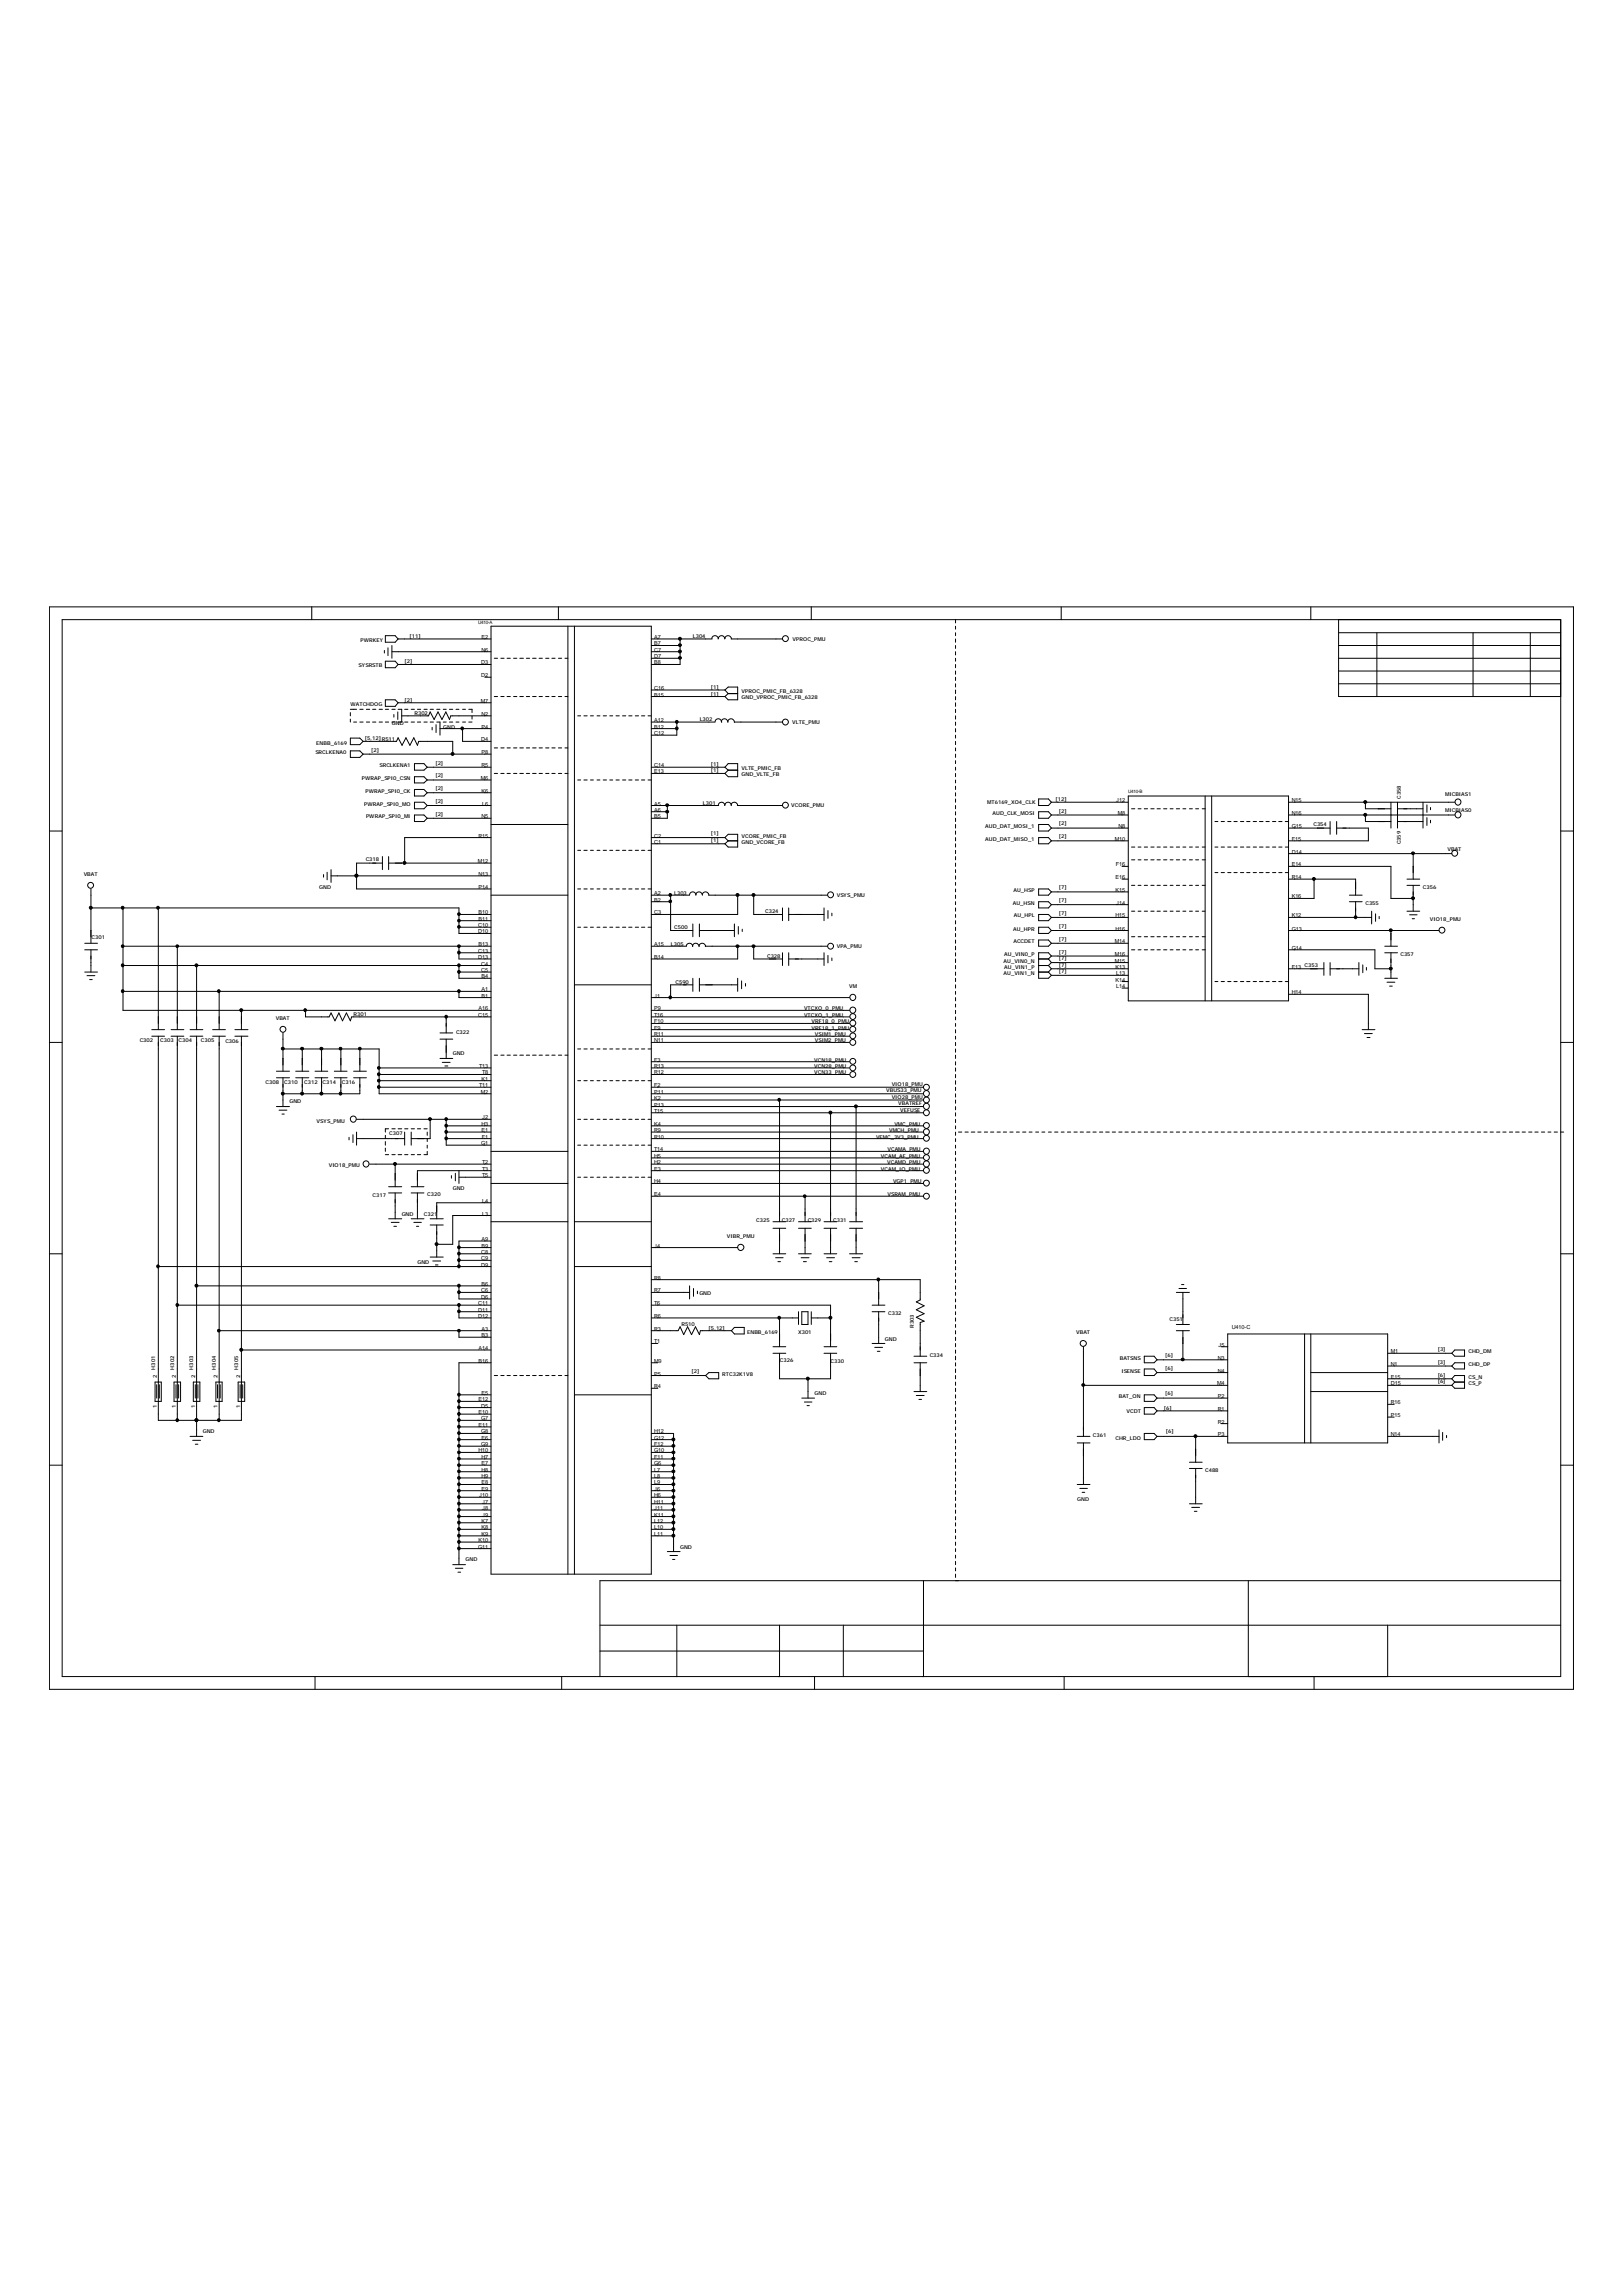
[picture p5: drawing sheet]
<svg xmlns="http://www.w3.org/2000/svg" width="210mm" height="297mm" viewBox="0 0 210 297" stroke-linecap="round" stroke-linejoin="round" font-family="sans-serif">
<defs><g id="words">
<g font-size=".7">
<text x="46.7" y="83">PWRKEY</text>
<text x="53" y="82.5">[11]</text>
<text x="62.3" y="82.7">E2</text>
<text x="84.7" y="82.7">A7</text>
<text x="84.7" y="83.5">B7</text>
<text x="89.7" y="82.5">L304</text>
<text x="102.6" y="82.9">VPROC_PMU</text>
<text x="46.4" y="86.3">SYSRSTB</text>
<text x="52.4" y="85.8">[2]</text>
<text x="62.3" y="86">D3</text>
<text x="62.3" y="87.6">D2</text>
<text x="62.3" y="84.3">N6</text>
<text x="84.7" y="85.2">D7</text>
<text x="84.7" y="86">B8</text>
<text x="84.7" y="89.3">C16</text>
<text x="84.7" y="84.3">C7</text>
<text x="92" y="89.1">[1]</text>
<text x="92" y="90">[1]</text>
<text x="96" y="89.6">VPROC_PMIC_FB_6328</text>
<text x="45.3" y="91.3">WATCHDOG</text>
<text x="47.2" y="95.7">[5,12]R511</text>
<text x="50.7" y="93.8">GND</text>
<text x="52.4" y="90.8">[2]</text>
<text x="53.6" y="92.4">R302</text>
<text x="57.4" y="94.3">GND</text>
<text x="62.2" y="90.9">M7</text>
<text x="62.3" y="95.9">D4</text>
<text x="62.3" y="92.6">N2</text>
<text x="62.3" y="94.3">P4</text>
<text x="84.7" y="93.4">A12</text>
<text x="84.7" y="94.3">B12</text>
<text x="84.7" y="95.1">C12</text>
<text x="84.7" y="90.1">B15</text>
<text x="90.6" y="93.3">L302</text>
<text x="96" y="90.5">GND_VPROC_PMIC_FB_6328</text>
<text x="102.5" y="93.7">VLTE_PMU</text>
<text x="40.8" y="97.6">SRCLKENA0</text>
<text x="40.9" y="96.3">ENBB_6169</text>
<text x="46.8" y="100.9">PWRAP_SPI0_CSN</text>
<text x="48" y="97.3">[2]</text>
<text x="49.1" y="99.3">SRCLKENA1</text>
<text x="56.3" y="98.9">[2]</text>
<text x="56.3" y="100.6">[2]</text>
<text x="62.2" y="100.9">M6</text>
<text x="62.3" y="97.6">P8</text>
<text x="62.3" y="99.3">R5</text>
<text x="84.7" y="99.3">C14</text>
<text x="84.7" y="100.1">E13</text>
<text x="92" y="99.1">[1]</text>
<text x="92" y="99.9">[1]</text>
<text x="96" y="99.6">VLTE_PMIC_FB</text>
<text x="96" y="100.4">GND_VLTE_FB</text>
<text x="47.1" y="104.2">PWRAP_SPI0_MO</text>
<text x="47.3" y="102.6">PWRAP_SPI0_CK</text>
<text x="47.4" y="105.9">PWRAP_SPI0_MI</text>
<text x="56.3" y="102.2">[2]</text>
<text x="56.3" y="103.9">[2]</text>
<text x="56.3" y="105.5">[2]</text>
<text x="62.3" y="105.9">N5</text>
<text x="62.3" y="102.6">K6</text>
<text x="62.4" y="104.2">L6</text>
<text x="84.7" y="104.2">A5</text>
<text x="84.7" y="105">A6</text>
<text x="84.7" y="105.9">B5</text>
<text x="91" y="104.1">L301</text>
<text x="102.4" y="104.4">VCORE_PMU</text>
<text x="127.5" y="107.1">AUD_DAT_MOSI_1</text>
<text x="127.8" y="104">MT6169_XO4_CLK</text>
<text x="128.4" y="105.4">AUD_CLK_MOSI</text>
<text x="136.6" y="103.6">[12]</text>
<text x="137" y="106.8">[2]</text>
<text x="137" y="105.1">[2]</text>
<text x="144.4" y="103.8">J12</text>
<text x="144.7" y="105.4">M8</text>
<text x="144.7" y="107.1">N8</text>
<text x="167.2" y="107.1">G15</text>
<text x="167.2" y="105.4">N16</text>
<text x="167.2" y="103.8">N15</text>
<text x="170" y="106.9">C354</text>
<text x="181.3" y="103.4" transform="rotate(-90 181.3 103.4)">C358</text>
<text x="187" y="103">MICBIAS1</text>
<text x="187" y="105">MICBIAS0</text>
<text x="10.8" y="113.3">VBAT</text>
<text x="47.3" y="111.4">C318</text>
<text x="61.8" y="111.7">M12</text>
<text x="61.9" y="108.4">R15</text>
<text x="61.9" y="113.3">N13</text>
<text x="84.7" y="108.4">C2</text>
<text x="84.7" y="109.2">C1</text>
<text x="92" y="108">[1]</text>
<text x="92" y="108.9">[1]</text>
<text x="96" y="108.4">VCORE_PMIC_FB</text>
<text x="96" y="109.2">GND_VCORE_FB</text>
<text x="127.5" y="108.8">AUD_DAT_MISO_1</text>
<text x="137" y="108.4">[2]</text>
<text x="144.3" y="108.8">M10</text>
<text x="144.4" y="113.7">E16</text>
<text x="144.4" y="112.1">F16</text>
<text x="167.2" y="113.7">R14</text>
<text x="167.2" y="110.4">D14</text>
<text x="167.2" y="112.1">E14</text>
<text x="167.2" y="108.8">F15</text>
<text x="181.3" y="109.2" transform="rotate(-90 181.3 109.2)">C359</text>
<text x="187.3" y="110.1">VBAT</text>
<text x="41.3" y="115">GND</text>
<text x="61.9" y="120">C10</text>
<text x="61.9" y="118.3">B10</text>
<text x="61.9" y="119.1">B11</text>
<text x="61.9" y="115">P14</text>
<text x="84.7" y="118.3">C3</text>
<text x="84.7" y="116.7">B2</text>
<text x="84.7" y="115.8">A2</text>
<text x="87.2" y="115.7">L303</text>
<text x="99" y="118.1">C324</text>
<text x="108.3" y="116.1">VSYS_PMU</text>
<text x="131.1" y="117">AU_HSN</text>
<text x="131.1" y="115.4">AU_HSP</text>
<text x="131.2" y="118.7">AU_HPL</text>
<text x="137" y="116.7">[7]</text>
<text x="137" y="115">[7]</text>
<text x="137" y="118.4">[7]</text>
<text x="144.4" y="115.4">K15</text>
<text x="144.4" y="118.7">H15</text>
<text x="144.4" y="117">J14</text>
<text x="167.2" y="118.7">K12</text>
<text x="167.2" y="116.2">K16</text>
<text x="176.7" y="117.1">C355</text>
<text x="184.1" y="115">C356</text>
<text x="185" y="119.2">VIO18_PMU</text>
<text x="11.9" y="121.5">C301</text>
<text x="61.9" y="124.1">D13</text>
<text x="61.9" y="123.3">C13</text>
<text x="61.9" y="120.8">D10</text>
<text x="61.9" y="122.4">B13</text>
<text x="62.3" y="125.8">C5</text>
<text x="62.3" y="124.9">C4</text>
<text x="84.7" y="122.4">A15</text>
<text x="84.7" y="124.1">B14</text>
<text x="86.8" y="122.4">L305</text>
<text x="87.2" y="120.1">C500</text>
<text x="99.3" y="123.9">C328</text>
<text x="108.3" y="122.7">VPA_PMU</text>
<text x="129.9" y="124.5">AU_VIN0_N</text>
<text x="130" y="123.7">AU_VIN0_P</text>
<text x="130" y="125.3">AU_VIN1_P</text>
<text x="131.1" y="120.4">AU_HPR</text>
<text x="131.1" y="122">ACCDET</text>
<text x="137" y="120">[7]</text>
<text x="137" y="121.7">[7]</text>
<text x="137" y="123.4">[7]</text>
<text x="137" y="124.2">[7]</text>
<text x="137" y="125">[7]</text>
<text x="137" y="125.8">[7]</text>
<text x="144.3" y="122">M14</text>
<text x="144.3" y="123.7">M16</text>
<text x="144.3" y="124.5">M15</text>
<text x="144.4" y="120.4">H16</text>
<text x="144.4" y="125.3">K13</text>
<text x="167.2" y="125.3">F13</text>
<text x="167.2" y="120.4">G13</text>
<text x="167.2" y="122.9">G14</text>
<text x="168.8" y="125">C353</text>
<text x="181.2" y="123.7">C357</text>
<text x="35.7" y="131.9">VBAT</text>
<text x="45.8" y="131.5">R301</text>
<text x="61.9" y="131.6">C15</text>
<text x="61.9" y="130.7">A16</text>
<text x="62.3" y="129.1">B1</text>
<text x="62.3" y="126.6">B4</text>
<text x="62.3" y="128.3">A1</text>
<text x="84.7" y="129.1">J1</text>
<text x="84.7" y="130.7">P9</text>
<text x="84.7" y="131.6">T16</text>
<text x="87.4" y="127.3">C590</text>
<text x="104.1" y="130.7">VTCXO_0_PMU</text>
<text x="104.1" y="131.6">VTCXO_1_PMU</text>
<text x="109.9" y="127.8">VM</text>
<text x="129.9" y="126.2">AU_VIN1_N</text>
<text x="144.4" y="127">K14</text>
<text x="144.4" y="126.2">L13</text>
<text x="144.4" y="127.8">L14</text>
<text x="167.2" y="128.6">H14</text>
<text x="18.1" y="134.9">C302</text>
<text x="20.7" y="134.9">C303</text>
<text x="23.1" y="134.9">C304</text>
<text x="26" y="134.9">C305</text>
<text x="29.2" y="134.9">C306</text>
<text x="58.6" y="136.5">GND</text>
<text x="59" y="133.7">C322</text>
<text x="84.7" y="134.1">R11</text>
<text x="84.7" y="134.9">N11</text>
<text x="84.7" y="133.2">F9</text>
<text x="84.7" y="137.4">F3</text>
<text x="84.7" y="132.4">F10</text>
<text x="105" y="132.4">VRF18_0_PMU</text>
<text x="105" y="133.2">VRF18_1_PMU</text>
<text x="105.4" y="137.4">VCN18_PMU</text>
<text x="105.5" y="134.1">VSIM1_PMU</text>
<text x="105.5" y="134.9">VSIM2_PMU</text>
<text x="34.4" y="140.3">C308</text>
<text x="36.8" y="140.3">C310</text>
<text x="37.5" y="142.7">GND</text>
<text x="39.4" y="140.3">C312</text>
<text x="41.7" y="140.3">C314</text>
<text x="44.2" y="140.3">C316</text>
<text x="62" y="138.2">T13</text>
<text x="62" y="140.7">T11</text>
<text x="62.2" y="141.5">M2</text>
<text x="62.3" y="139.8">K1</text>
<text x="62.4" y="139">T8</text>
<text x="84.7" y="142.3">K2</text>
<text x="84.7" y="144">T15</text>
<text x="84.7" y="141.5">P11</text>
<text x="84.7" y="143.2">P13</text>
<text x="84.7" y="138.2">R13</text>
<text x="84.7" y="139">R12</text>
<text x="84.7" y="140.7">F2</text>
<text x="105.4" y="138.2">VCN28_PMU</text>
<text x="105.4" y="139">VCN33_PMU</text>
<text x="114.7" y="141.3">VBUS33_PMU</text>
<text x="115.4" y="142.2">VIO28_PMU</text>
<text x="115.4" y="140.5">VIO18_PMU</text>
<text x="116.2" y="143">VBATREF</text>
<text x="116.5" y="143.8">VEFUSE</text>
<text x="41" y="145.2">VSYS_PMU</text>
<text x="50.4" y="146.9">C307</text>
<text x="62.3" y="148.2">G1</text>
<text x="62.3" y="145.7">H3</text>
<text x="62.3" y="146.5">E1</text>
<text x="62.4" y="147.3">F1</text>
<text x="62.4" y="144.8">J2</text>
<text x="84.7" y="149">T14</text>
<text x="84.7" y="145.7">K4</text>
<text x="84.7" y="146.5">R9</text>
<text x="84.7" y="147.3">R10</text>
<text x="84.7" y="149.8">H5</text>
<text x="113.4" y="147.3">VEMC_3V3_PMU</text>
<text x="114" y="149.8">VCAM_AF_PMU</text>
<text x="114.9" y="149">VCAMA_PMU</text>
<text x="115.1" y="146.5">VMCH_PMU</text>
<text x="115.7" y="145.7">VMC_PMU</text>
<text x="42.5" y="151">VIO18_PMU</text>
<text x="48.2" y="154.8">C317</text>
<text x="55.3" y="154.8">C320</text>
<text x="58.6" y="154">GND</text>
<text x="62.4" y="150.6">T2</text>
<text x="62.4" y="155.6">L4</text>
<text x="62.4" y="151.5">T3</text>
<text x="62.4" y="152.3">T5</text>
<text x="84.7" y="153.1">H4</text>
<text x="84.7" y="151.5">E3</text>
<text x="84.7" y="150.6">H2</text>
<text x="84.7" y="154.8">E4</text>
<text x="114" y="151.5">VCAM_IO_PMU</text>
<text x="114.8" y="150.6">VCAMD_PMU</text>
<text x="114.9" y="154.8">VSRAM_PMU</text>
<text x="115.6" y="153.1">VGP1_PMU</text>
<text x="52" y="157.3">GND</text>
<text x="54.9" y="157.3">C321</text>
<text x="62.3" y="160.6">A9</text>
<text x="62.3" y="161.4">B9</text>
<text x="62.4" y="157.3">L3</text>
<text x="84.7" y="161.4">J4</text>
<text x="94.1" y="160.2">VIBR_PMU</text>
<text x="97.9" y="158.1">C325</text>
<text x="101.2" y="158.1">C327</text>
<text x="104.5" y="158.1">C329</text>
<text x="107.8" y="158.1">C331</text>
<text x="54" y="163.5">GND</text>
<text x="62.3" y="163.1">C9</text>
<text x="62.3" y="162.2">C8</text>
<text x="62.3" y="167.2">C6</text>
<text x="62.3" y="163.9">D9</text>
<text x="62.3" y="166.4">B6</text>
<text x="84.7" y="165.6">R8</text>
<text x="84.7" y="167.2">R7</text>
<text x="90.5" y="167.6">GND</text>
<text x="61.9" y="169.7">D11</text>
<text x="61.9" y="170.5">D12</text>
<text x="61.9" y="168.9">C11</text>
<text x="62.3" y="168">D6</text>
<text x="62.3" y="173">B3</text>
<text x="62.3" y="172.2">A3</text>
<text x="84.7" y="168.9">T6</text>
<text x="84.7" y="170.5">R6</text>
<text x="84.7" y="173.8">T1</text>
<text x="84.7" y="172.2">R3</text>
<text x="88.2" y="171.5">R510</text>
<text x="91.7" y="172">[5,12]</text>
<text x="96.7" y="172.6">ENBB_6169</text>
<text x="103.3" y="172.6">X301</text>
<text x="114.5" y="173.4">GND</text>
<text x="114.9" y="170.1">C332</text>
<text x="118.3" y="171.8" transform="rotate(-90 118.3 171.8)">R303</text>
<text x="139.3" y="172.6">VBAT</text>
<text x="151.3" y="170.9">C351</text>
<text x="159.4" y="172">U410-C</text>
<text x="20.1" y="177.2" transform="rotate(-90 20.1 177.2)">H301</text>
<text x="20.3" y="178.3" transform="rotate(-90 20.3 178.3)">2</text>
<text x="22.5" y="177.2" transform="rotate(-90 22.5 177.2)">H302</text>
<text x="22.8" y="178.3" transform="rotate(-90 22.8 178.3)">2</text>
<text x="25" y="177.2" transform="rotate(-90 25 177.2)">H303</text>
<text x="25.3" y="178.3" transform="rotate(-90 25.3 178.3)">2</text>
<text x="27.9" y="177.2" transform="rotate(-90 27.9 177.2)">H304</text>
<text x="28.2" y="178.3" transform="rotate(-90 28.2 178.3)">2</text>
<text x="30.8" y="177.2" transform="rotate(-90 30.8 177.2)">H305</text>
<text x="31.1" y="178.3" transform="rotate(-90 31.1 178.3)">2</text>
<text x="61.9" y="174.7">A14</text>
<text x="61.9" y="176.3">B16</text>
<text x="84.7" y="176.3">M9</text>
<text x="84.7" y="178">P5</text>
<text x="84.7" y="179.6">R4</text>
<text x="89.5" y="177.6">[2]</text>
<text x="93.5" y="178">RTC32K1V8</text>
<text x="100.9" y="176.2">C326</text>
<text x="107.5" y="176.3">C330</text>
<text x="120.3" y="175.6">C334</text>
<text x="144.9" y="175.9">BATSNS</text>
<text x="145.1" y="177.6">ISENSE</text>
<text x="150.8" y="175.6">[6]</text>
<text x="150.8" y="177.2">[6]</text>
<text x="157.5" y="179.2">M4</text>
<text x="157.6" y="175.9">N3</text>
<text x="157.6" y="177.6">N4</text>
<text x="157.7" y="174.2">J5</text>
<text x="180" y="176.7">N1</text>
<text x="180" y="175.1">M1</text>
<text x="180" y="179.2">D15</text>
<text x="180" y="178.4">E15</text>
<text x="186.1" y="174.7">[3]</text>
<text x="186.1" y="176.4">[3]</text>
<text x="186.1" y="178.1">[6]</text>
<text x="186.1" y="178.9">[6]</text>
<text x="190" y="175.1">CHD_DM</text>
<text x="190" y="176.7">CHD_DP</text>
<text x="190" y="178.4">CS_N</text>
<text x="190" y="179.2">CS_P</text>
<text x="20.3" y="182.2" transform="rotate(-90 20.3 182.2)">1</text>
<text x="22.8" y="182.2" transform="rotate(-90 22.8 182.2)">1</text>
<text x="25.3" y="182.2" transform="rotate(-90 25.3 182.2)">1</text>
<text x="26.2" y="185.4">GND</text>
<text x="28.2" y="182.2" transform="rotate(-90 28.2 182.2)">1</text>
<text x="31.1" y="182.2" transform="rotate(-90 31.1 182.2)">1</text>
<text x="61.9" y="183">E10</text>
<text x="61.9" y="184.6">E11</text>
<text x="61.9" y="181.3">E12</text>
<text x="62.3" y="183.8">G7</text>
<text x="62.3" y="185.4">G8</text>
<text x="62.3" y="182.1">D5</text>
<text x="62.3" y="180.5">E5</text>
<text x="84.7" y="185.4">H12</text>
<text x="105.4" y="180.5">GND</text>
<text x="141.4" y="185.9">C361</text>
<text x="144.8" y="180.9">BAT_ON</text>
<text x="145.8" y="182.9">VCDT</text>
<text x="150.6" y="182.4">[6]</text>
<text x="150.8" y="180.5">[6]</text>
<text x="150.9" y="185.4">[6]</text>
<text x="157.6" y="180.9">P2</text>
<text x="157.6" y="182.5">R1</text>
<text x="157.6" y="184.2">R2</text>
<text x="157.6" y="185.8">P3</text>
<text x="180" y="183.3">P15</text>
<text x="180" y="181.7">R16</text>
<text x="180" y="185.8">N14</text>
<text x="61.9" y="187.9">H10</text>
<text x="62.3" y="187.1">G9</text>
<text x="62.3" y="188.8">H7</text>
<text x="62.3" y="190.4">H8</text>
<text x="62.3" y="191.2">H9</text>
<text x="62.3" y="186.3">E6</text>
<text x="62.3" y="189.6">E7</text>
<text x="84.7" y="187.9">G10</text>
<text x="84.7" y="188.8">F11</text>
<text x="84.7" y="189.6">G6</text>
<text x="84.7" y="190.4">L7</text>
<text x="84.7" y="191.2">L8</text>
<text x="84.7" y="187.1">F12</text>
<text x="84.7" y="186.3">G12</text>
<text x="144.4" y="186.3">CHR_LDO</text>
<text x="156" y="190.4">C488</text>
<text x="62" y="193.7">J10</text>
<text x="62.3" y="197">K7</text>
<text x="62.3" y="197.9">K8</text>
<text x="62.3" y="192.1">E8</text>
<text x="62.3" y="192.9">E9</text>
<text x="62.4" y="194.5">J7</text>
<text x="62.4" y="195.4">J8</text>
<text x="62.4" y="196.2">J9</text>
<text x="84.7" y="194.5">H11</text>
<text x="84.7" y="193.7">H6</text>
<text x="84.7" y="195.4">J11</text>
<text x="84.7" y="192.9">J6</text>
<text x="84.7" y="196.2">K11</text>
<text x="84.7" y="197.9">L10</text>
<text x="84.7" y="192.1">L9</text>
<text x="84.7" y="197">L12</text>
<text x="139.4" y="194.1">GND</text>
<text x="60.2" y="202">GND</text>
<text x="61.9" y="200.3">G11</text>
<text x="61.9" y="199.5">K10</text>
<text x="62.3" y="198.7">K9</text>
<text x="84.7" y="198.7">L11</text>
<text x="88" y="200.3">GND</text>
</g>
<g font-size=".6">
<text x="61.9" y="80.7">U410-A</text>
<text x="146" y="102.6">U410-B</text>
</g>
</g></defs>
<g fill="none" stroke="#000" stroke-width=".13">
<path d="M6.4 78.5h197.2v140.1h-197.2zM40.3 78.5v1.7M72.3 78.5v1.7M105 78.5v1.7M137.3 78.5v1.7M169.6 78.5v1.7M8 80.2h194v136.7h-194zM45.3 91.8h.8M45.3 92.2v.4M45.3 93v.4M45.3 95.5h1.3l.4 .4-.4 .4h-1.3zM45.3 97.1h1.3l.4 .5-.4 .4h-1.3z"/>
<path d="M45.8 93.4h.3M46.6 91.8h.4M46.6 93.4h.4M47 95.9h4.3l.2-.5 .5 1 .5-1 .5 1 .6-1 .4 1 .2-.5h4.4v1.7M47 97.6h16.5M47.4 91.8h.4M47.4 93.4h.4M48.2 91.8h.4M48.2 93.4h.4M49.1 91.8h.4M49.1 93.4h.4M49.7 84.1v.4"/>
<path d="M49.9 91.8h.4M49.9 93.4h.4M49.9 82.2h1.2l.4 .5-.4 .4h-1.2zM49.9 85.5h1.2l.4 .5-.4 .4h-1.2zM49.9 90.5h1.2l.4 .4-.4 .5h-1.2zM50.2 83.8v1M50.7 91.8h.4M50.7 93.4h.4M50.7 84.3h12.8M50.7 83.5v1.7M51 92.4v.4M51.5 92.1v1"/>
<path d="M51.5 91.8h.5v1.6h-.5M51.5 82.7h12M51.5 86h12M51.5 90.9h12M52 92.6h3.5l.2-.5 .5 1 .5-1 .5 1 .5-1 .5 1 .1-.5h5.2M52.4 91.8h.4M52.4 93.4h.4M53.2 91.8h.4M53.2 93.4h.4M53.6 98.8h1.3l.4 .5-.4 .3h-1.3zM54 91.8h.4M54 93.4h.4"/>
<path d="M54.9 91.8h.4M54.9 93.4h.4M55.3 99.3h8.2M55.7 91.8h.4M55.7 93.4h.4M55.9 94.1v.3M56.4 93.8v1M56.5 91.8h.4M56.5 93.4h.4v1.7M56.9 94.3h6.6M57.4 91.8h.3M57.4 93.4h.3"/>
<path d="M58.2 91.8h.4M58.2 93.4h.4M59 91.8h.4M59 93.4h.4M59.9 91.8h.3M59.9 93.4h.3M59.9 94.3v1.6h3.6M60.7 91.8h.4v.4M60.7 93.4h.4M61.1 92.6v.4M62.7 87.6h.8M63.5 81h20.8v122.7h-20.8z"/>
<path d="M64 90.1h.4M64 85.2h.4M64 96.8h.4M64.8 90.1h.4M64.8 85.2h.4M64.8 96.8h.4M65.6 90.1h.4M65.6 85.2h.4M65.6 96.8h.4M66.5 90.1h.4M66.5 85.2h.4M66.5 96.8h.4"/>
<path d="M67.3 90.1h.4M67.3 85.2h.4M67.3 96.8h.4M68.1 90.1h.4M68.1 85.2h.4M68.1 96.8h.4M68.9 90.1h.5M68.9 85.2h.5M68.9 96.8h.5M69.8 90.1h.4M69.8 85.2h.4M69.8 96.8h.4"/>
<path d="M70.6 90.1h.4M70.6 85.2h.4M70.6 96.8h.4M71.4 90.1h.4M71.4 85.2h.4M71.4 96.8h.4M72.3 90.1h.4M72.3 85.2h.4M72.3 96.8h.4M73.1 90.1h.4M73.1 85.2h.4M73.1 96.8h.4"/>
<path d="M73.5 81v122.7M74.3 81v122.7M74.8 92.6h.3M75.6 92.6h.4M76.4 92.6h.4M77.3 92.6h.3M78.1 92.6h.4M78.9 92.6h.4M79.7 92.6h.4M80.6 92.6h.4M81.4 92.6h.4M82.2 92.6h.4"/>
<path d="M83 92.6h.4M83.9 92.6h.4M84.3 90.1h9.5M84.3 85.2h3.7M84.3 83.5h3.7M84.3 93.4h8.2M84.3 82.7h7.9M84.3 94.3h3.3M84.3 89.3h9.5M84.3 99.3h9.5M84.3 84.3h3.7M87.6 93.4v1.7h-3.3"/>
<path d="M88 82.7v3.3h-3.7M92.1 82.6a.4 .4 0 0 1 .4-.4 .4 .4 0 0 1 .4 .5M92.5 93.4a.43 .43 0 0 1 .5-.4 .43 .43 0 0 1 .4 .5M93 82.6a.4 .4 0 0 1 .4-.4 .4 .4 0 0 1 .4 .5M93.3 93.4a.43 .43 0 0 1 .5-.4 .43 .43 0 0 1 .4 .5M93.8 82.6a.4 .4 0 0 1 .4-.4 .4 .4 0 0 1 .4 .5M93.8 99.3l.4-.5h1.3v1.7h-1.3l-.4-.4M93.8 89.3l.4 .4M93.8 89.3l.4-.4h1.3v1.6h-1.3l-.4-.4M93.8 99.3l.4 .3M94.2 93.4a.43 .43 0 0 1 .5-.4 .43 .43 0 0 1 .3 .5M94.2 99.6h1.3"/>
<path d="M94.2 89.7h1.3M94.2 89.7l-.4 .4M94.2 99.6l-.4 .5M94.7 82.7h6.6M95 93.4h6.3M123.7 80.2v.4M123.7 81v.4M123.7 81.9v.3M123.7 82.7v.4M123.7 83.5v.4M123.7 84.3v.4M123.7 85.2v.3"/>
<path d="M123.7 86v.4M123.7 86.8v.4M123.7 87.6v.4M123.7 88.5v.4M123.7 89.3v.4M123.7 90.1v.4M123.7 90.9v.5M123.7 91.8v.4M123.7 92.6v.4M123.7 93.4v.4M123.7 94.3v.4M123.7 95.1v.4"/>
<path d="M123.7 95.9v.4M123.7 96.8v.3M123.7 97.6v.4M123.7 98.4v.4M123.7 99.3v.3M173.2 86.8h28.8M173.2 88.5h28.8M173.2 80.2v9.9h28.8M173.2 85.2h28.8M173.2 83.5h28.8M173.2 81.9h28.8M178.2 81.9v8.2"/>
<path d="M190.6 81.9v8.2M198 81.9v8.2M6.4 107.5h1.6M11.8 115v7M11.8 117.5h47.6v3.3h4.1M15.9 117.5v13.2h47.6M20.5 117.5v15.7M41.9 113.1v.4M42.3 112.8v1M42.8 113.3h20.7M42.8 112.5v1.7M49.5 111.7h-3.4v3.3h17.4"/>
<path d="M49.5 110.8v1.7M50.3 111.7h13.2M50.3 110.8v1.7M53.6 105.4h1.3l.4 .5-.4 .4h-1.3zM53.6 103.8h1.3l.4 .4-.4 .4h-1.3zM53.6 102.1h1.3l.4 .5-.4 .4h-1.3zM53.6 100.5h1.3l.4 .4-.4 .4h-1.3zM55.3 104.2h8.2M55.3 100.9h8.2M55.3 102.6h8.2M55.3 105.9h8.2M59.4 118.3h4.1"/>
<path d="M59.4 120h4.1M59.4 119.1h4.1M63.5 115.8h10M63.5 106.7h10M63.5 108.4h-11.1v3.3M64 100.1h.4M64.8 100.1h.4M65.6 100.1h.4M66.5 100.1h.4M67.3 100.1h.4M68.1 100.1h.4M68.9 100.1h.5"/>
<path d="M69.8 100.1h.4M70.6 100.1h.4M71.4 100.1h.4M72.3 100.1h.4M73.1 100.1h.4M74.8 100.9h.3M74.8 110h.3M74.8 115h.3M74.8 120h.3M75.6 100.9h.4M75.6 110h.4M75.6 115h.4"/>
<path d="M75.6 120h.4M76.4 100.9h.4M76.4 110h.4M76.4 115h.4M76.4 120h.4M77.3 100.9h.3M77.3 110h.3M77.3 115h.3M77.3 120h.3M78.1 100.9h.4M78.1 110h.4M78.1 115h.4"/>
<path d="M78.1 120h.4M78.9 100.9h.4M78.9 110h.4M78.9 115h.4M78.9 120h.4M79.7 100.9h.4M79.7 110h.4M79.7 115h.4M79.7 120h.4M80.6 100.9h.4M80.6 110h.4M80.6 115h.4"/>
<path d="M80.6 120h.4M81.4 100.9h.4M81.4 110h.4M81.4 115h.4M81.4 120h.4M82.2 100.9h.4M82.2 110h.4M82.2 115h.4M82.2 120h.4M83 100.9h.4M83 110h.4M83 115h.4"/>
<path d="M83 120h.4M83.9 100.9h.4M83.9 110h.4M83.9 115h.4M83.9 120h.4M84.3 116.7h2.5M84.3 115.8h4.9M84.3 104.2h8.7M84.3 100.1h9.5M84.3 108.4h9.5M84.3 105h2.1M84.3 109.2h9.5"/>
<path d="M86.4 104.2v1.7h-2.1M86.8 115.8v4.6h2.9M89.2 115.8a.4 .4 0 0 1 .5-.4 .4 .4 0 0 1 .3 .4M89.7 119.5v1.7M90 115.8a.42 .42 0 0 1 .5-.4 .42 .42 0 0 1 .4 .4M90.5 119.5v1.7M90.9 115.8a.4 .4 0 0 1 .4-.4 .4 .4 0 0 1 .4 .4M91.7 115.8h15.4M93 104.2a.4 .4 0 0 1 .4-.4 .4 .4 0 0 1 .4 .4M93.8 104.2a.4 .4 0 0 1 .4-.4 .4 .4 0 0 1 .4 .4M93.8 108.4l.4-.5h1.3v1.7h-1.3l-.4-.4M93.8 108.4l.4 .4"/>
<path d="M94.2 108.8h1.3M94.2 108.8l-.4 .4M94.6 104.2a.4 .4 0 0 1 .4-.4 .4 .4 0 0 1 .4 .4M95 119.5v1.7M95.5 104.2h5.8M95.5 115.8v2.5h-11.2M95.5 119.9v.9M97.5 115.8v2.5h3.8M101.3 117.5v1.6M102.1 118.3h4.5M102.1 117.5v1.6M106.6 117.5v1.6"/>
<path d="M107.1 117.8v1M107.7 118.1v.4M123.7 100.1v.4M123.7 100.9v.4M123.7 101.7v.4M123.7 102.6v.4M123.7 103.4v.4M123.7 104.2v.4M123.7 105v.4M123.7 105.9v.4M123.7 106.7v.4M123.7 107.5v.4"/>
<path d="M123.7 108.4v.4M123.7 109.2v.4M123.7 110v.4M123.7 110.8v.4M123.7 111.7v.4M123.7 112.5v.4M123.7 113.3v.4M123.7 114.2v.3M123.7 115v.4M123.7 115.8v.4M123.7 116.7v.3M123.7 117.5v.4"/>
<path d="M123.7 118.3v.4M123.7 119.1v.4M123.7 120v.4M134.4 106.7h1.3l.4 .4-.4 .4h-1.3zM134.4 116.7h1.3l.4 .3-.4 .5h-1.3zM134.4 115h1.3l.4 .4-.4 .4h-1.3zM134.4 103.4h1.3l.4 .4-.4 .4h-1.3zM134.4 118.3h1.3l.4 .4-.4 .4h-1.3zM134.4 120h1.3l.4 .4-.4 .4h-1.3zM134.4 105h1.3l.4 .4-.4 .5h-1.3zM134.4 108.4h1.3l.4 .4-.4 .4h-1.3zM136.1 107.1h9.9"/>
<path d="M136.1 108.8h9.9M136.1 105.4h9.9M136.1 103.8h9.9M136.1 115.4h9.9M136.1 117h9.9M136.1 118.7h9.9M145.2 113.7h.8M145.2 112.1h.8M146 103h20.8v26.5h-20.8zM146.4 104.6h.5M146.4 114.5h.5M146.4 111.2h.5"/>
<path d="M146.4 117.9h.5M146.4 109.6h.5M147.3 104.6h.4M147.3 114.5h.4M147.3 111.2h.4M147.3 117.9h.4M147.3 109.6h.4M148.1 104.6h.4M148.1 114.5h.4M148.1 111.2h.4M148.1 117.9h.4M148.1 109.6h.4"/>
<path d="M148.9 104.6h.5M148.9 114.5h.5M148.9 111.2h.5M148.9 117.9h.5M148.9 109.6h.5M149.7 104.6h.5M149.7 114.5h.5M149.7 111.2h.5M149.7 117.9h.5M149.7 109.6h.5M150.6 104.6h.4M150.6 114.5h.4"/>
<path d="M150.6 111.2h.4M150.6 117.9h.4M150.6 109.6h.4M151.4 104.6h.4M151.4 114.5h.4M151.4 111.2h.4M151.4 117.9h.4M151.4 109.6h.4M152.2 104.6h.5M152.2 114.5h.5M152.2 111.2h.5M152.2 117.9h.5"/>
<path d="M152.2 109.6h.5M153.1 104.6h.4M153.1 114.5h.4M153.1 111.2h.4M153.1 117.9h.4M153.1 109.6h.4M153.9 104.6h.4M153.9 114.5h.4M153.9 111.2h.4M153.9 117.9h.4M153.9 109.6h.4M154.7 104.6h.4"/>
<path d="M154.7 114.5h.4M154.7 111.2h.4M154.7 117.9h.4M154.7 109.6h.4M155.6 104.6h.4M155.6 114.5h.4M155.6 111.2h.4M155.6 117.9h.4M155.6 109.6h.4M156 103v26.5M156.8 103v26.5M157.2 106.3h.4"/>
<path d="M157.2 109.6h.4M157.2 112.9h.4M158 106.3h.5M158 109.6h.5M158 112.9h.5M158.9 106.3h.4M158.9 109.6h.4M158.9 112.9h.4M159.7 106.3h.4M159.7 109.6h.4M159.7 112.9h.4M160.5 106.3h.5"/>
<path d="M160.5 109.6h.5M160.5 112.9h.5M161.3 106.3h.5M161.3 109.6h.5M161.3 112.9h.5M162.2 106.3h.4M162.2 109.6h.4M162.2 112.9h.4M163 106.3h.4M163 109.6h.4M163 112.9h.4M163.8 106.3h.5"/>
<path d="M163.8 109.6h.5M163.8 112.9h.5M164.7 106.3h.4M164.7 109.6h.4M164.7 112.9h.4M165.5 106.3h.4M165.5 109.6h.4M165.5 112.9h.4M166.3 106.3h.5M166.3 109.6h.5M166.3 112.9h.5M166.8 112.1h13.2v4.1h2.9"/>
<path d="M166.8 113.7h8.6v2.1M166.8 107.1h5.3M166.8 105.4h21.5M166.8 103.8h21.5M166.8 118.7h10.7M166.8 110.4h21.1M170.1 113.7v2.5h-3.3M172.1 106.3v1.6M173 107.1h4.1v1.7h-10.3M173 106.3v1.6M174.6 116.7h1.7M174.6 115.8h1.7"/>
<path d="M175.4 116.7v2M176.7 105.4v.9h3.3M176.7 103.8v.8h3.3M177.5 117.9v1.6M178 118.2v1M178.5 118.6v.3M180 103.8v3.3M180.8 106.3h3.3M180.8 103.8v3.3M180.8 104.6h3.3M182.1 114.5h1.6M182.1 113.7h1.6"/>
<path d="M182.1 117.9h1.6M182.4 118.3h1M182.8 118.9h.2M182.9 110.4v3.3M182.9 114.5v3.4M184.1 103.8v3.3M184.7 104.1v1M184.7 105.8v1M185.1 104.5v.3M185.1 106.1v.4M202 107.5h1.6M6.4 134.9h1.6"/>
<path d="M11 122.9h1.6M11 122h1.6M11 125.8h1.6M11.3 126.2h1M11.6 126.7h.3M11.8 122.9v2.9M15.9 122.4h47.6M15.9 124.9h47.6M15.9 128.3h47.6M19.6 134.1h1.7M19.6 133.2h1.7M20.5 134.1v49.7h10.7v-49.7"/>
<path d="M22.1 134.1h1.7M22.1 133.2h1.7M22.9 122.4v10.8M22.9 134.1v49.7M24.6 134.1h1.6M24.6 133.2h1.6M25.4 124.9v8.3M25.4 134.1v51.7M27.5 134.1h1.7M27.5 133.2h1.7M28.4 128.3v4.9M28.4 134.1v49.7"/>
<path d="M30.4 134.1h1.7M30.4 133.2h1.7M31.2 130.7v2.5M35.8 139.4h1.7M35.8 138.6h1.7M36.6 133.6v5M36.6 139.4v3.8M36.6 135.7h12.5v5.8h14.4M38.3 139.4h1.7M38.3 138.6h1.7M39.1 135.7v2.9M39.1 139.4v2.1"/>
<path d="M39.5 130.7v.9h3.1l.2-.6 .5 1.1 .6-1.1 .4 1.1 .5-1.1 .5 1.1 .2-.5h18M40.8 139.4h1.6M40.8 138.6h1.6M41.6 135.7v2.9M41.6 139.4v2.1M43.3 139.4h1.6M43.3 138.6h1.6M44.1 135.7v2.9M44.1 139.4v2.1M45.8 139.4h1.6M45.8 138.6h1.6M46.6 135.7v2.9"/>
<path d="M46.6 139.4v2.1h-10M49.1 139.8h14.4M49.1 138.2h14.4M49.1 139h14.4M56.9 133.6h1.7M56.9 134.4h1.7M56.9 136.9h1.7M57.2 137.4h1.1M57.6 137.9h.4M57.7 131.6v2M57.7 134.4v2.5M59.4 123.3h4.1"/>
<path d="M59.4 125.8h4.1M59.4 128.3v.8h4.1M59.4 122.4v1.7h4.1M59.4 124.9v1.7h4.1M64 136.5h.4M64.8 136.5h.4M65.6 136.5h.4M66.5 136.5h.4M67.3 136.5h.4M68.1 136.5h.4M68.9 136.5h.5M69.8 136.5h.4"/>
<path d="M70.6 136.5h.4M71.4 136.5h.4M72.3 136.5h.4M73.1 136.5h.4M74.3 127.4h10M74.8 135.7h.3M74.8 139.8h.3M75.6 135.7h.4M75.6 139.8h.4M76.4 135.7h.4M76.4 139.8h.4M77.3 135.7h.3"/>
<path d="M77.3 139.8h.3M78.1 135.7h.4M78.1 139.8h.4M78.9 135.7h.4M78.9 139.8h.4M79.7 135.7h.4M79.7 139.8h.4M80.6 135.7h.4M80.6 139.8h.4M81.4 135.7h.4M81.4 139.8h.4M82.2 135.7h.4"/>
<path d="M82.2 139.8h.4M83 135.7h.4M83 139.8h.4M83.9 135.7h.4M83.9 139.8h.4M84.3 122.4h4.5a.4 .4 0 0 1 .4-.4 .4 .4 0 0 1 .4 .5M84.3 134.9h25.6M84.3 134.1h25.6M84.3 133.2h25.6M84.3 131.6h25.6M84.3 130.7h25.6M84.3 129.1h25.6"/>
<path d="M84.3 138.2h25.6M84.3 139h25.6M84.3 137.4h25.6M84.3 132.4h25.6M89.6 122.4a.42 .42 0 0 1 .5-.4 .42 .42 0 0 1 .4 .5M89.7 126.6v1.7M89.7 127.4h-2.9v1.7M90.5 122.4a.4 .4 0 0 1 .4-.4 .4 .4 0 0 1 .4 .5M90.5 120.4h4.5M90.5 126.6v1.7M90.5 127.4h5M91.3 122.4h15.8"/>
<path d="M95.5 122.4v1.7h-11.2M95.5 126.6v1.7M96 126.9v1M96.1 120.2v.3M96.5 127.2v.4M97.5 122.4v1.7h3.8M101.3 123.3v1.6M102.1 123.3v1.6M102.1 124.1h4.5M106.6 123.3v1.6M107.1 123.6v1M107.7 123.9v.4"/>
<path d="M123.7 120.8v.4M123.7 121.6v.4M123.7 122.4v.5M123.7 123.3v.4M123.7 124.1v.4M123.7 124.9v.4M123.7 125.8v.4M123.7 126.6v.4M123.7 127.4v.4M123.7 128.3v.3M123.7 129.1v.4M123.7 129.9v.4"/>
<path d="M123.7 130.7v.4M123.7 131.6v.3M123.7 132.4v.4M123.7 133.2v.4M123.7 134.1v.3M123.7 134.9v.4M123.7 135.7v.4M123.7 136.5v.4M123.7 137.4v.4M123.7 138.2v.4M123.7 139v.4M123.7 139.8v.5"/>
<path d="M134.4 121.6h1.3l.4 .4-.4 .4h-1.3zM134.4 125.8h1.3M134.4 124.9h1.3M134.4 124.1h1.3M135.7 124.1l.4 .4M135.7 124.9l.4 .4M135.7 125.8l.4 .4M136.1 123.7l-.4-.4h-1.3v3.3h1.3l.4-.4M136.1 125.3h9.9M136.1 122h9.9M136.1 120.4h9.9M136.1 123.7h9.9"/>
<path d="M136.1 124.5h9.9M136.1 126.2h9.9M136.1 123.7l-.4 .4M136.1 124.5l-.4 .4M136.1 125.3l-.4 .5M145.2 127h.8M145.2 127.8h.8M146.4 122.9h.5M146.4 121.2h.5M147.3 122.9h.4M147.3 121.2h.4M148.1 122.9h.4"/>
<path d="M148.1 121.2h.4M148.9 122.9h.5M148.9 121.2h.5M149.7 122.9h.5M149.7 121.2h.5M150.6 122.9h.4M150.6 121.2h.4M151.4 122.9h.4M151.4 121.2h.4M152.2 122.9h.5M152.2 121.2h.5M153.1 122.9h.4"/>
<path d="M153.1 121.2h.4M153.9 122.9h.4M153.9 121.2h.4M154.7 122.9h.4M154.7 121.2h.4M155.6 122.9h.4M155.6 121.2h.4M157.2 127h.4M158 127h.5M158.9 127h.4M159.7 127h.4M160.5 127h.5"/>
<path d="M161.3 127h.5M162.2 127h.4M163 127h.4M163.8 127h.5M164.7 127h.4M165.5 127h.4M166.3 127h.5M166.8 125.3h4.5M166.8 122.9h11.1v2.4h2.1M166.8 120.4h19.4M166.8 128.6h10.3v4.6M171.3 124.5v1.7"/>
<path d="M172.1 125.3h3.8M172.1 124.5v1.7M175.9 124.5v1.7M176.3 133.2h1.6M176.4 124.8v1M176.6 133.7h1M176.8 125.2v.3M176.9 134.2h.4M179.2 123.3h1.6M179.2 122.4h1.6M179.2 126.6h1.6M179.5 127.1h1"/>
<path d="M179.8 127.6h.4M180 120.4v2M180 123.3v3.3M202 134.9h1.6M35.8 143.2h1.7M36.1 143.6h1M36.5 144.1h.3M45.2 147.1v.4M45.7 146.8v1M46.1 144.8h17.4M46.1 147.3h6.3M46.1 146.5v1.7"/>
<path d="M47.8 150.6h15.7M49.1 140.7h14.4M49.9 146.9v.4M49.9 147.7v.5M49.9 148.5v.5M49.9 149.4h.4M50.3 146h-.4v.5M50.3 154.3h1.7M50.3 153.5h1.7M50.3 157.7h1.7M50.6 158.1h1M50.7 149.4h.4"/>
<path d="M50.7 146h.4M51 158.7h.3M51.1 150.6v2.9M51.1 154.3v3.4M51.5 149.4h.5M51.5 146h.5M52.4 149.4h.4M52.4 146h.4M52.4 146.5v1.7M53.2 149.4h.4M53.2 146h.4M53.2 154.3h1.7"/>
<path d="M53.2 153.5h1.7M53.2 157.7h1.7M53.2 146.5v1.7M53.6 158.1h.9M53.9 158.7h.3M54 149.4h.4M54 146h.4M54 154.3v3.4M54.9 146h.4M55.3 149v.4h-.4M55.3 146.5v.4M55.3 147.3v.4"/>
<path d="M55.3 148.2v.3M55.7 158.5h1.7M55.7 157.7h1.7M55.7 144.8v2.5h-2.5M56.5 158.5v4.1M57.7 146.5h5.8M57.7 144.8v3.4h5.8M57.7 145.7h5.8M57.7 147.3h5.8M58.4 152.1v.3M58.9 151.8v1M59.4 152.3h4.1"/>
<path d="M59.4 151.5v1.6M63.5 151.5h-9.5v2M63.5 155.6h-7v2.1M63.5 158.1h10M63.5 149h10M63.5 153.1h10M63.5 157.3h-4.9v3.7h-2.1M74.3 158.1h10M74.8 152.3h.3M74.8 144.8h.3M74.8 148.2h.3M75.6 152.3h.4"/>
<path d="M75.6 144.8h.4M75.6 148.2h.4M76.4 152.3h.4M76.4 144.8h.4M76.4 148.2h.4M77.3 152.3h.3M77.3 144.8h.3M77.3 148.2h.3M78.1 152.3h.4M78.1 144.8h.4M78.1 148.2h.4M78.9 152.3h.4"/>
<path d="M78.9 144.8h.4M78.9 148.2h.4M79.7 152.3h.4M79.7 144.8h.4M79.7 148.2h.4M80.6 152.3h.4M80.6 144.8h.4M80.6 148.2h.4M81.4 152.3h.4M81.4 144.8h.4M81.4 148.2h.4M82.2 152.3h.4"/>
<path d="M82.2 144.8h.4M82.2 148.2h.4M83 152.3h.4M83 144.8h.4M83 148.2h.4M83.9 152.3h.4M83.9 144.8h.4M83.9 148.2h.4M84.3 146.5h35.2M84.3 149h35.2M84.3 153.1h35.2M84.3 150.6h35.2"/>
<path d="M84.3 142.3h35.2M84.3 145.7h35.2M84.3 147.3h35.2M84.3 151.5h35.2M84.3 149.8h35.2M84.3 154.8h35.2M84.3 144h35.2M84.3 140.7h35.2M84.3 141.5h35.2M84.3 143.2h35.2M100 158.1h1.7M100 158.9h1.7"/>
<path d="M100.9 142.3v15.8M100.9 158.9v3.3M103.3 158.1h1.7M103.3 158.9h1.7M104.2 154.8v3.3M104.2 158.9v3.3M106.6 158.1h1.7M106.6 158.9h1.7M107.5 144v14.1M107.5 158.9v3.3M109.9 158.1h1.7M109.9 158.9h1.7"/>
<path d="M110.8 143.2v14.9M110.8 158.9v3.3M123.7 140.7v.4M123.7 141.5v.4M123.7 142.3v.4M123.7 143.2v.4M123.7 144v.4M123.7 144.8v.4M123.7 145.7v.3M123.7 146.5v.4M123.7 147.3v.4M123.7 148.2v.3"/>
<path d="M123.7 149v.4M123.7 149.8v.4M123.7 150.6v.4M123.7 151.5v.3M123.7 152.3v.4M123.7 153.1v.4M123.7 154v.3M123.7 154.8v.4M123.7 155.6v.4M123.7 156.4v.4M123.7 157.3v.4M123.7 158.1v.4"/>
<path d="M123.7 158.9v.4M123.7 159.7v.5M124 146.5h.5M124.9 146.5h.4M125.7 146.5h.5M126.5 146.5h.5M127.4 146.5h.4M128.2 146.5h.4M129 146.5h.5M129.8 146.5h.5M130.7 146.5h.4M131.5 146.5h.4"/>
<path d="M132.3 146.5h.5M133.2 146.5h.4M134 146.5h.4M134.8 146.5h.4M135.7 146.5h.4M136.5 146.5h.4M137.3 146.5h.4M138.1 146.5h.5M139 146.5h.4M139.8 146.5h.4M140.6 146.5h.5M141.4 146.5h.5"/>
<path d="M142.3 146.5h.4M143.1 146.5h.5M143.9 146.5h.5M144.8 146.5h.4M145.6 146.5h.4M146.4 146.5h.5M147.3 146.5h.4M148.1 146.5h.4M148.9 146.5h.5M149.7 146.5h.5M150.6 146.5h.4M151.4 146.5h.4"/>
<path d="M152.2 146.5h.5M153.1 146.5h.4M153.9 146.5h.4M154.7 146.5h.4M155.6 146.5h.4M156.4 146.5h.4M157.2 146.5h.4M158 146.5h.5M158.9 146.5h.4M159.7 146.5h.4M160.5 146.5h.5M161.3 146.5h.5"/>
<path d="M162.2 146.5h.4M163 146.5h.4M163.8 146.5h.5M164.7 146.5h.4M165.5 146.5h.4M166.3 146.5h.5M167.2 146.5h.4M168 146.5h.4M168.8 146.5h.4M169.6 146.5h.5M170.5 146.5h.4M171.3 146.5h.4"/>
<path d="M172.1 146.5h.5M173 146.5h.4M173.8 146.5h.4M174.6 146.5h.4M175.4 146.5h.5M176.3 146.5h.4M177.1 146.5h.4M177.9 146.5h.5M178.7 146.5h.5M179.6 146.5h.4M180.4 146.5h.4M181.2 146.5h.5"/>
<path d="M182.1 146.5h.4M182.9 146.5h.4M183.7 146.5h.4M184.6 146.5h.4M185.4 146.5h.4M186.2 146.5h.4M187.1 146.5h.4M187.9 146.5h.4M188.7 146.5h.4M189.5 146.5h.4M190.4 146.5h.4M191.2 146.5h.4"/>
<path d="M192 146.5h.4M192.8 146.5h.5M193.7 146.5h.4M194.5 146.5h.4M195.3 146.5h.4M196.1 146.5h.5M197 146.5h.4M197.8 146.5h.4M198.6 146.5h.5M199.5 146.5h.4M200.3 146.5h.4M201.1 146.5h.4"/>
<path d="M202 146.5h.4M6.4 162.2h1.6M20.1 178.8h.8v2.5h-.8zM20.3 179.1v1.8M20.5 163.9h43M20.6 179.1v1.8M22.5 178.8h.9v2.5h-.9zM22.8 179.1v1.8M22.9 168.9h40.6M23.1 179.1v1.8M25 178.8h.9v2.5h-.9zM25.3 179.1v1.8"/>
<path d="M25.4 166.4h38.1M25.6 179.1v1.8M27.9 178.8h.8v2.5h-.8zM28.2 179.1v1.8M28.4 172.2h35.1M28.5 179.1v1.8M30.8 178.8h.9v2.5h-.9zM31.1 179.1v1.8M31.2 174.7h32.3M31.4 179.1v1.8M55.7 162.6h1.7M56 163.1h1"/>
<path d="M56.3 163.6h.4M59.4 162.2h4.1M59.4 169.7h4.1M59.4 168.9v1.6h4.1M59.4 161.4h4.1M59.4 167.2h4.1M59.4 172.2v.8h4.1M59.4 163.1h4.1M59.4 166.4v1.6h4.1M63.5 176.3h-4.1v26.1M63.5 160.6h-4.1v3.3M64 178h.4"/>
<path d="M64.8 178h.4M65.6 178h.4M66.5 178h.4M67.3 178h.4M68.1 178h.4M68.9 178h.5M69.8 178h.4M70.6 178h.4M71.4 178h.4M72.3 178h.4M73.1 178h.4M74.3 163.9h10"/>
<path d="M84.3 172.2h3.5l.2-.6 .5 1.1 .5-1.1 .5 1.1 .5-1.1 .5 1.1 .1-.5h4.1M84.3 168.9h23.2v5.3M84.3 170.5h19M84.3 178h7M84.3 165.6h34.8v2.6l-.5 .2 1 .5-1 .5 1 .6-1 .4 1 .5-.5 .2v4.4M84.3 176.3h.8M84.3 161.4h11.2M84.3 173.8h.8M84.3 179.6h.8M84.3 167.2h4.9M89.2 166.4v1.6M89.7 166.7v1"/>
<path d="M90.3 167v.4M91.3 178l.4-.4h1.3v.8h-1.3zM95 171.7h1.3v.9h-1.3l-.3-.4zM100 162.2h1.7M100 175.1h1.7M100 174.2h1.7M100.4 162.7h.9M100.7 163.2h.3M100.9 170.5v3.7M100.9 175.1v3.3h6.6v-3.3M103.3 162.2h1.7M103.3 169.7v1.7"/>
<path d="M103.7 162.7h1M103.8 169.7h.8v1.7h-.8zM104 163.2h.4M104.6 178.4v2.5M105 169.7v1.7M105 170.5h2.5M106.6 162.2h1.7M106.6 175.1h1.7M106.6 174.2h1.7M107 162.7h1M107.3 163.2h.4M109.9 162.2h1.7"/>
<path d="M110.3 162.7h1M110.6 163.2h.4M112.9 169.7h1.6M112.9 168.9h1.6M112.9 173.8h1.6M113.2 174.3h1M113.5 174.8h.4M113.7 165.6v3.3M113.7 169.7v4.1M118.3 176.3h1.6M118.3 175.5h1.6M119.1 176.3v3.7"/>
<path d="M123.7 160.6v.4M123.7 161.4v.4M123.7 162.2v.4M123.7 163.1v.4M123.7 163.9v.4M123.7 164.7v.4M123.7 165.6v.3M123.7 166.4v.4M123.7 167.2v.4M123.7 168v.4M123.7 168.9v.4M123.7 169.7v.4"/>
<path d="M123.7 170.5v.4M123.7 171.4v.3M123.7 172.2v.4M123.7 173v.4M123.7 173.8v.4M123.7 174.7v.4M123.7 175.5v.4M123.7 176.3v.4M123.7 177.1v.5M123.7 178v.4M123.7 178.8v.4M123.7 179.6v.4"/>
<path d="M140.2 174.2v11.6M140.2 179.2h18.7M148.1 177.1h1.3l.3 .5-.3 .4h-1.3zM148.1 175.5h1.3l.3 .4-.3 .4h-1.3zM149.7 177.6h9.2M149.7 175.9h9.2M152.2 171.4h1.7M152.2 172.2h1.7M152.2 167.2h1.7M152.6 166.7h.9M152.9 166.2h.3M153.1 167.2v4.2"/>
<path d="M153.1 172.2v3.7M158 174.2h.9M158.9 172.6h20.7v14.1h-20.7zM168.8 172.6v14.1M169.6 172.6v14.1M169.6 177.6h10M179.6 175.1h8.3M179.6 179.2h8.3M179.6 176.7h8.3M179.6 178.4h8.3M187.9 178.4l.4-.4h1.2v1.6h-1.2l-.4-.4M187.9 178.4l.4 .4"/>
<path d="M188.3 178.8h1.2M188.3 176.3h1.2v.8h-1.2l-.4-.4zM188.3 174.7h1.2v.8h-1.2l-.4-.4zM188.3 178.8l-.4 .4M202 162.2h1.6M6.4 189.6h1.6M24.6 185.8h1.6M24.9 186.3h1.1M25.3 186.8h.3M59.4 189.6h4.1M59.4 181.3h4.1M59.4 180.5h4.1"/>
<path d="M59.4 187.9h4.1M59.4 183.8h4.1M59.4 185.4h4.1M59.4 187.1h4.1M59.4 188.8h4.1M59.4 190.4h4.1M59.4 191.2h4.1M59.4 193.7h4.1M59.4 194.5h4.1M59.4 195.4h4.1M59.4 196.2h4.1M59.4 199.5h4.1"/>
<path d="M59.4 197h4.1M59.4 197.9h4.1M59.4 198.7h4.1M59.4 183h4.1M59.4 184.6h4.1M59.4 186.3h4.1M59.4 192.1h4.1M59.4 192.9h4.1M59.4 182.1h4.1M74.3 180.5h10M84.3 189.6h2.9M84.3 187.9h2.9"/>
<path d="M84.3 185.4h2.9v15.3M84.3 187.1h2.9M84.3 188.8h2.9M84.3 190.4h2.9M84.3 191.2h2.9M84.3 193.7h2.9M84.3 194.5h2.9M84.3 195.4h2.9M84.3 196.2h2.9M84.3 197h2.9M84.3 197.9h2.9M84.3 198.7h2.9"/>
<path d="M84.3 186.3h2.9M84.3 192.1h2.9M84.3 192.9h2.9M103.8 180.9h1.6M104.1 181.4h1M104.4 181.8h.3M118.3 180h1.6M118.6 180.5h1M118.9 181h.4M123.7 180.5v.4M123.7 181.3v.4M123.7 182.1v.4"/>
<path d="M123.7 183v.3M123.7 183.8v.4M123.7 184.6v.4M123.7 185.4v.4M123.7 186.3v.4M123.7 187.1v.4M123.7 187.9v.4M123.7 188.8v.4M123.7 189.6v.4M123.7 190.4v.4M123.7 191.2v.4M123.7 192.1v.4"/>
<path d="M123.7 192.9v.4M123.7 193.7v.4M123.7 194.5v.5M123.7 195.4v.4M123.7 196.2v.4M123.7 197v.4M123.7 197.9v.4M123.7 198.7v.4M123.7 199.5v.4M139.4 185.8h1.7M139.4 186.7h1.7M139.4 192.1h1.7"/>
<path d="M139.7 192.6h1M140 193.1h.4M140.2 186.7v5.4M148.1 180.5h1.3l.3 .4-.3 .4h-1.3zM148.1 185.4h1.3l.3 .4-.3 .5h-1.3zM148.1 182.1h1.3l.3 .4-.3 .5h-1.3zM149.7 185.8h9.2M149.7 180.9h9.2M149.7 182.5h9.2M153.9 190h1.7M153.9 189.2h1.7M153.9 194.5h1.7"/>
<path d="M154.2 195h1M154.6 195.5h.3M154.7 185.8v3.4M154.7 190v4.5M158 184.2h.9M169.6 180h10M179.6 185.8h6.6M179.6 183.3h.8M179.6 181.7h.8M186.2 185v1.7M186.7 185.3v1M187.2 185.7v.3"/>
<path d="M202 189.6h1.6M40.8 216.9v1.7M58.6 202.4h1.6M58.9 202.9h1M59.3 203.4h.3M59.4 200.3h4.1M72.7 216.9v1.7M77.6 213.6h41.9M77.6 210.3h124.4M86.4 200.7h1.6M86.7 201.2h1M87 201.7h.3"/>
<path d="M87.6 210.3v6.6M100.9 210.3v6.6M105.4 216.9v1.7M109.1 210.3v6.6M119.5 204.5v12.4M123.7 200.3v.4M123.7 201.2v.4M123.7 202v.4M123.7 202.8v.4M123.7 203.7v.4M137.7 216.9v1.7M161.5 204.5v12.4"/>
<path d="M170.1 216.9v1.7M179.6 210.3v6.6M202 204.5h-124.4v12.4"/>
<circle cx="101.6" cy="93.4" r=".38"/>
<circle cx="101.6" cy="82.6" r=".38"/>
<circle cx="11.7" cy="114.5" r=".38"/>
<circle cx="101.6" cy="104.2" r=".38"/>
<circle cx="107.5" cy="115.8" r=".38"/>
<circle cx="188.3" cy="110.4" r=".38"/>
<circle cx="188.7" cy="105.4" r=".39"/>
<circle cx="188.7" cy="103.8" r=".39"/>
<circle cx="36.6" cy="133.2" r=".38"/>
<circle cx="107.5" cy="122.4" r=".38"/>
<circle cx="110.4" cy="130.7" r=".39"/>
<circle cx="110.4" cy="129" r=".39"/>
<circle cx="110.4" cy="131.5" r=".38"/>
<circle cx="110.4" cy="137.3" r=".38"/>
<circle cx="110.4" cy="138.2" r=".38"/>
<circle cx="110.4" cy="134" r=".38"/>
<circle cx="110.4" cy="132.4" r=".38"/>
<circle cx="110.4" cy="139" r=".38"/>
<circle cx="110.4" cy="133.2" r=".38"/>
<circle cx="110.4" cy="134.9" r=".38"/>
<circle cx="186.6" cy="120.3" r=".38"/>
<circle cx="45.7" cy="144.8" r=".39"/>
<circle cx="47.4" cy="150.6" r=".39"/>
<circle cx="119.9" cy="146.4" r=".39"/>
<circle cx="119.9" cy="143.1" r=".39"/>
<circle cx="119.9" cy="141.5" r=".39"/>
<circle cx="119.9" cy="148.9" r=".39"/>
<circle cx="119.9" cy="150.6" r=".39"/>
<circle cx="119.9" cy="154.8" r=".38"/>
<circle cx="119.9" cy="142.3" r=".38"/>
<circle cx="119.9" cy="147.3" r=".38"/>
<circle cx="119.9" cy="149.8" r=".38"/>
<circle cx="119.9" cy="144" r=".38"/>
<circle cx="119.9" cy="151.4" r=".38"/>
<circle cx="119.9" cy="153.1" r=".38"/>
<circle cx="119.9" cy="145.6" r=".38"/>
<circle cx="119.9" cy="140.7" r=".38"/>
<circle cx="95.9" cy="161.4" r=".4"/>
<circle cx="140.2" cy="173.8" r=".39"/>
</g>
<g fill="#000" stroke="#000" stroke-width=".13">
<path d="M58.4 97.4h.3v.3h-.2h-.1z" fill-rule="evenodd"/>
<path d="M59.7 94.1h.2v.3h-.1h-.1z" fill-rule="evenodd"/>
<path d="M87.5 93.3h.2v.2l-.1 .1-.1-.1z" fill-rule="evenodd"/>
<path d="M87.5 94.1h.2v.3h-.1h-.1z" fill-rule="evenodd"/>
<path d="M87.9 82.5h.2v.3h-.1h-.1z" fill-rule="evenodd"/>
<path d="M87.9 83.3h.2v.3h-.2z" fill-rule="evenodd"/>
<path d="M87.9 84.2h.2v.2l-.1 .1-.1-.1z" fill-rule="evenodd"/>
<path d="M87.9 85h.2v.2h-.2z" fill-rule="evenodd"/>
<path d="M11.6 117.3h.3v.3h-.2h-.1z" fill-rule="evenodd"/>
<path d="M15.7 117.3h.3v.3h-.1h-.2z" fill-rule="evenodd"/>
<path d="M20.3 117.3h.3v.3h-.2h-.1z" fill-rule="evenodd"/>
<path d="M46 113.2h.3v.2l-.2 .1-.1-.1z" fill-rule="evenodd"/>
<path d="M46 113.2h.3v.2l-.2 .1-.1-.1z" fill-rule="evenodd"/>
<path d="M52.2 111.5h.3v.3h-.2h-.1z" fill-rule="evenodd"/>
<path d="M59.3 118.1h.2v.3h-.2z" fill-rule="evenodd"/>
<path d="M59.3 119h.2v.2h-.2z" fill-rule="evenodd"/>
<path d="M59.3 119.8h.2v.2h-.2z" fill-rule="evenodd"/>
<path d="M86.2 104.9h.3v.2h-.3z" fill-rule="evenodd"/>
<path d="M86.2 104h.3v.3h-.3z" fill-rule="evenodd"/>
<path d="M86.6 115.7h.3v.2l-.2 .1-.1-.1z" fill-rule="evenodd"/>
<path d="M86.6 116.5h.3v.2h-.3z" fill-rule="evenodd"/>
<path d="M95.3 115.7h.3v.2l-.2 .1-.1-.1z" fill-rule="evenodd"/>
<path d="M97.4 115.7h.2v.2l-.1 .1-.1-.1z" fill-rule="evenodd"/>
<path d="M169.9 113.6h.3v.2l-.2 .1-.1-.1z" fill-rule="evenodd"/>
<path d="M175.3 118.5h.2v.3l-.1 .1-.1-.1z" fill-rule="evenodd"/>
<path d="M176.5 103.6h.3v.3l-.1 .1-.2-.1z" fill-rule="evenodd"/>
<path d="M176.5 105.3h.3v.2l-.1 .1-.2-.1z" fill-rule="evenodd"/>
<path d="M182.7 110.3h.3v.2h-.3z" fill-rule="evenodd"/>
<path d="M182.7 116.1h.3v.2l-.2 .1-.1-.1z" fill-rule="evenodd"/>
<path d="M15.7 122.3h.3v.2h-.3z" fill-rule="evenodd"/>
<path d="M15.7 124.8h.3v.2l-.1 .1-.2-.1z" fill-rule="evenodd"/>
<path d="M15.7 128.1h.3v.3h-.1h-.2z" fill-rule="evenodd"/>
<path d="M22.8 122.3h.3v.2h-.3z" fill-rule="evenodd"/>
<path d="M25.3 124.8h.3v.2l-.2 .1-.1-.1z" fill-rule="evenodd"/>
<path d="M28.2 128.1h.2v.3h-.1h-.1z" fill-rule="evenodd"/>
<path d="M31.1 130.6h.3v.2l-.2 .1-.1-.1z" fill-rule="evenodd"/>
<path d="M36.5 135.5h.2v.3h-.2z" fill-rule="evenodd"/>
<path d="M39 135.5h.2v.3h-.2z" fill-rule="evenodd"/>
<path d="M39.4 130.6h.2v.2l-.1 .1-.1-.1z" fill-rule="evenodd"/>
<path d="M41.5 135.5h.2v.3h-.2z" fill-rule="evenodd"/>
<path d="M43.9 135.5h.3v.3h-.3z" fill-rule="evenodd"/>
<path d="M46.4 135.5h.3v.3h-.3z" fill-rule="evenodd"/>
<path d="M48.9 138h.2v.3h-.2z" fill-rule="evenodd"/>
<path d="M48.9 138.8h.2v.3l-.1 .1-.1-.1z" fill-rule="evenodd"/>
<path d="M48.9 139.7h.2v.2h-.2z" fill-rule="evenodd"/>
<path d="M57.6 131.4h.3v.3h-.2h-.1z" fill-rule="evenodd"/>
<path d="M59.3 123.1h.2v.3h-.1h-.1z" fill-rule="evenodd"/>
<path d="M59.3 125.6h.2v.3h-.1h-.1z" fill-rule="evenodd"/>
<path d="M59.3 128.1h.2v.3h-.1h-.1z" fill-rule="evenodd"/>
<path d="M59.3 124.8h.2v.2l-.1 .1-.1-.1z" fill-rule="evenodd"/>
<path d="M59.3 122.3h.2v.2h-.2z" fill-rule="evenodd"/>
<path d="M86.6 128.9h.3v.3h-.2h-.1z" fill-rule="evenodd"/>
<path d="M95.3 122.3h.3v.2h-.3z" fill-rule="evenodd"/>
<path d="M97.4 122.3h.2v.2h-.2z" fill-rule="evenodd"/>
<path d="M179.8 120.2h.3v.3l-.1 .1-.2-.1z" fill-rule="evenodd"/>
<path d="M179.8 125.2h.3v.2l-.1 .1-.2-.1z" fill-rule="evenodd"/>
<path d="M36.5 141.3h.2v.3l-.1 .1-.1-.1z" fill-rule="evenodd"/>
<path d="M39 141.3h.2v.3l-.1 .1-.1-.1z" fill-rule="evenodd"/>
<path d="M41.5 141.3h.2v.3l-.1 .1-.1-.1z" fill-rule="evenodd"/>
<path d="M43.9 141.3h.3v.3l-.1 .1-.2-.1z" fill-rule="evenodd"/>
<path d="M48.9 140.5h.2v.3h-.1h-.1z" fill-rule="evenodd"/>
<path d="M51 150.4h.2v.3l-.1 .1-.1-.1z" fill-rule="evenodd"/>
<path d="M55.5 144.6h.3v.3l-.2 .1-.1-.1z" fill-rule="evenodd"/>
<path d="M57.6 144.6h.3v.3l-.2 .1-.1-.1z" fill-rule="evenodd"/>
<path d="M57.6 145.5h.3v.3h-.2h-.1z" fill-rule="evenodd"/>
<path d="M57.6 146.3h.3v.3h-.2h-.1z" fill-rule="evenodd"/>
<path d="M57.6 147.1h.3v.3l-.2 .1-.1-.1z" fill-rule="evenodd"/>
<path d="M100.7 142.2h.3v.2l-.2 .1-.1-.1z" fill-rule="evenodd"/>
<path d="M104 154.6h.3v.3h-.3z" fill-rule="evenodd"/>
<path d="M107.3 143.8h.3v.3h-.2h-.1z" fill-rule="evenodd"/>
<path d="M110.6 143h.3v.3h-.2h-.1z" fill-rule="evenodd"/>
<path d="M20.3 163.7h.3v.3h-.2h-.1z" fill-rule="evenodd"/>
<path d="M22.8 168.7h.3v.2l-.2 .1-.1-.1z" fill-rule="evenodd"/>
<path d="M25.3 166.2h.3v.3h-.2h-.1z" fill-rule="evenodd"/>
<path d="M28.2 172h.2v.3h-.2z" fill-rule="evenodd"/>
<path d="M31.1 174.5h.3v.2l-.2 .1-.1-.1z" fill-rule="evenodd"/>
<path d="M56.4 160.8h.2v.3h-.1h-.1z" fill-rule="evenodd"/>
<path d="M59.3 169.5h.2v.3h-.2z" fill-rule="evenodd"/>
<path d="M59.3 167h.2v.3l-.1 .1-.1-.1z" fill-rule="evenodd"/>
<path d="M59.3 162h.2v.3l-.1 .1-.1-.1z" fill-rule="evenodd"/>
<path d="M59.3 161.2h.2v.3l-.1 .1-.1-.1z" fill-rule="evenodd"/>
<path d="M59.3 162.9h.2v.2l-.1 .1-.1-.1z" fill-rule="evenodd"/>
<path d="M59.3 172h.2v.3h-.2z" fill-rule="evenodd"/>
<path d="M59.3 168.7h.2v.2l-.1 .1-.1-.1z" fill-rule="evenodd"/>
<path d="M59.3 166.2h.2v.3h-.1h-.1z" fill-rule="evenodd"/>
<path d="M59.3 163.7h.2v.3h-.1h-.1z" fill-rule="evenodd"/>
<path d="M100.7 170.3h.3v.3l-.2 .1-.1-.1z" fill-rule="evenodd"/>
<path d="M104.4 178.2h.3v.3h-.2h-.1z" fill-rule="evenodd"/>
<path d="M107.3 170.3h.3v.3l-.2 .1-.1-.1z" fill-rule="evenodd"/>
<path d="M113.5 165.4h.3v.2l-.1 .1-.2-.1z" fill-rule="evenodd"/>
<path d="M140 179.1h.3v.2h-.3z" fill-rule="evenodd"/>
<path d="M152.9 175.7h.3v.3h-.3z" fill-rule="evenodd"/>
<path d="M22.8 183.6h.3v.3h-.2h-.1z" fill-rule="evenodd"/>
<path d="M25.3 183.6h.3v.3h-.2h-.1z" fill-rule="evenodd"/>
<path d="M25.3 183.6h.3v.3h-.2h-.1z" fill-rule="evenodd"/>
<path d="M28.2 183.6h.2v.3h-.1h-.1z" fill-rule="evenodd"/>
<path d="M59.3 199.3h.2v.3l-.1 .1-.1-.1z" fill-rule="evenodd"/>
<path d="M59.3 198.5h.2v.3l-.1 .1-.1-.1z" fill-rule="evenodd"/>
<path d="M59.3 197.7h.2v.2l-.1 .1-.1-.1z" fill-rule="evenodd"/>
<path d="M59.3 196.8h.2v.3l-.1 .1-.1-.1z" fill-rule="evenodd"/>
<path d="M59.3 196h.2v.3l-.1 .1-.1-.1z" fill-rule="evenodd"/>
<path d="M59.3 195.2h.2v.2l-.1 .1-.1-.1z" fill-rule="evenodd"/>
<path d="M59.3 194.4h.2v.2l-.1 .1-.1-.1z" fill-rule="evenodd"/>
<path d="M59.3 193.5h.2v.3l-.1 .1-.1-.1z" fill-rule="evenodd"/>
<path d="M59.3 192.7h.2v.3h-.2z" fill-rule="evenodd"/>
<path d="M59.3 191.9h.2v.2l-.1 .1-.1-.1z" fill-rule="evenodd"/>
<path d="M59.3 191.1h.2v.2h-.2z" fill-rule="evenodd"/>
<path d="M59.3 190.2h.2v.3h-.2z" fill-rule="evenodd"/>
<path d="M59.3 189.4h.2v.3h-.2z" fill-rule="evenodd"/>
<path d="M59.3 188.6h.2v.2h-.2z" fill-rule="evenodd"/>
<path d="M59.3 187.8h.2v.2h-.2z" fill-rule="evenodd"/>
<path d="M59.3 186.9h.2v.3h-.2z" fill-rule="evenodd"/>
<path d="M59.3 186.1h.2v.2l-.1 .1-.1-.1z" fill-rule="evenodd"/>
<path d="M59.3 185.3h.2v.2h-.2z" fill-rule="evenodd"/>
<path d="M59.3 184.4h.2v.3l-.1 .1-.1-.1z" fill-rule="evenodd"/>
<path d="M59.3 183.6h.2v.3h-.1h-.1z" fill-rule="evenodd"/>
<path d="M59.3 182.8h.2v.2l-.1 .1-.1-.1z" fill-rule="evenodd"/>
<path d="M59.3 181.9h.2v.3l-.1 .1-.1-.1z" fill-rule="evenodd"/>
<path d="M59.3 181.1h.2v.3l-.1 .1-.1-.1z" fill-rule="evenodd"/>
<path d="M59.3 180.3h.2v.2l-.1 .1-.1-.1z" fill-rule="evenodd"/>
<path d="M87 198.5h.3v.3l-.2 .1-.1-.1z" fill-rule="evenodd"/>
<path d="M87 197.7h.3v.2l-.2 .1-.1-.1z" fill-rule="evenodd"/>
<path d="M87 196.8h.3v.3l-.2 .1-.1-.1z" fill-rule="evenodd"/>
<path d="M87 196h.3v.3l-.2 .1-.1-.1z" fill-rule="evenodd"/>
<path d="M87 195.2h.3v.2l-.2 .1-.1-.1z" fill-rule="evenodd"/>
<path d="M87 194.4h.3v.2l-.2 .1-.1-.1z" fill-rule="evenodd"/>
<path d="M87 193.5h.3v.3l-.2 .1-.1-.1z" fill-rule="evenodd"/>
<path d="M87 192.7h.3v.3h-.3z" fill-rule="evenodd"/>
<path d="M87 191.9h.3v.2l-.2 .1-.1-.1z" fill-rule="evenodd"/>
<path d="M87 191.1h.3v.2h-.3z" fill-rule="evenodd"/>
<path d="M87 190.2h.3v.3h-.3z" fill-rule="evenodd"/>
<path d="M87 189.4h.3v.3h-.3z" fill-rule="evenodd"/>
<path d="M87 188.6h.3v.2h-.3z" fill-rule="evenodd"/>
<path d="M87 187.8h.3v.2h-.3z" fill-rule="evenodd"/>
<path d="M87 186.9h.3v.3h-.3z" fill-rule="evenodd"/>
<path d="M87 186.1h.3v.2l-.2 .1-.1-.1z" fill-rule="evenodd"/>
<path d="M154.6 185.7h.2v.2l-.1 .1-.1-.1z" fill-rule="evenodd"/>
<path d="M59.3 200.2h.2v.2l-.1 .1-.1-.1z" fill-rule="evenodd"/>
</g>
<use href="#words"/>
</svg>
